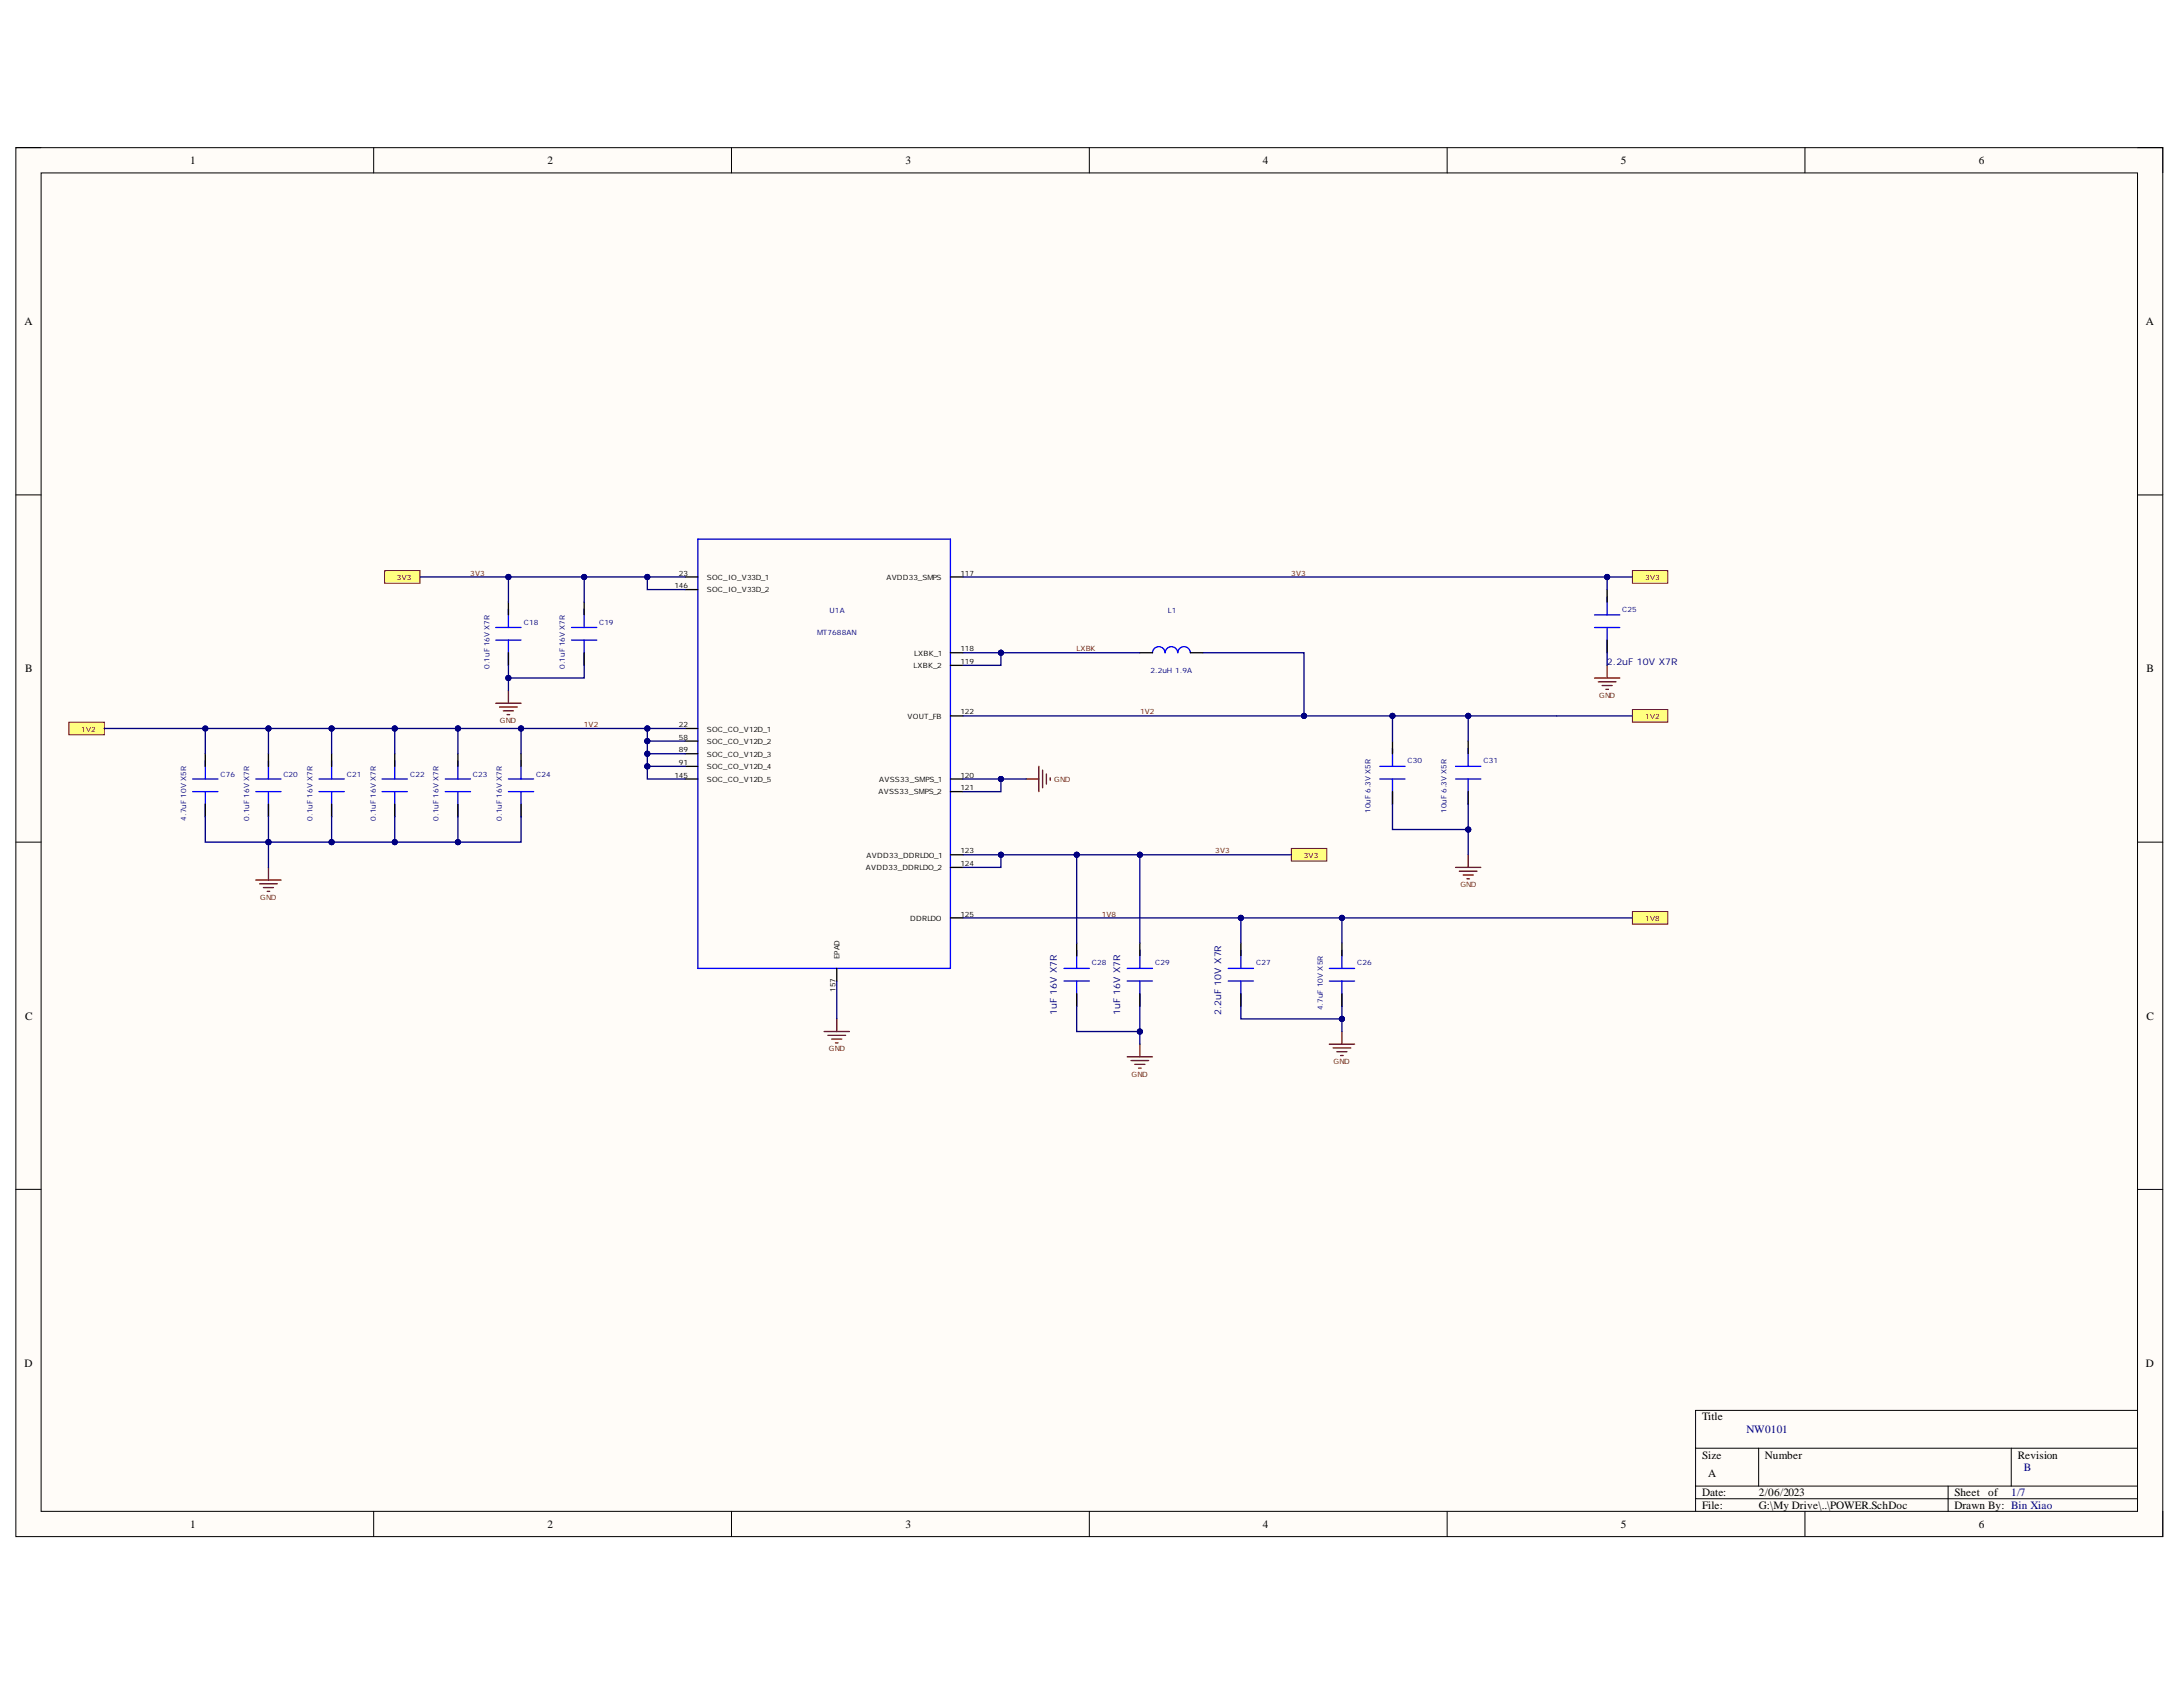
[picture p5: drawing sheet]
<svg xmlns="http://www.w3.org/2000/svg" width="279mm" height="216mm" viewBox="0 0 279 216" stroke-linecap="round" stroke-linejoin="round" font-family="sans-serif">
<defs><g id="words">
<g font-size="1.4">
<text x="24.3" y="21">1</text>
<text x="70.1" y="21">2</text>
<text x="115.9" y="21">3</text>
<text x="161.6" y="21">4</text>
<text x="207.5" y="21">5</text>
<text x="253.3" y="21">6</text>
<text x="3.1" y="41.7">A</text>
<text x="274.7" y="41.7">A</text>
<text x="3.2" y="86">B</text>
<text x="274.7" y="86">B</text>
<text x="3.2" y="130.5">C</text>
<text x="274.7" y="130.5">C</text>
<text x="3.1" y="174.9">D</text>
<text x="274.7" y="174.9">D</text>
<text x="217.8" y="181.8">Title</text>
<text x="217.8" y="186.7">Size</text>
<text x="217.8" y="191.5">Date:</text>
<text x="218.6" y="189">A</text>
<text x="225.1" y="191.5">2/06/2023</text>
<text x="225.9" y="186.7">Number</text>
<text x="250.1" y="191.5">Sheet</text>
<text x="254.5" y="191.5">of</text>
<text x="258.3" y="186.7">Revision</text>
<text x="24.3" y="195.6">1</text>
<text x="70.1" y="195.6">2</text>
<text x="115.9" y="195.6">3</text>
<text x="161.6" y="195.6">4</text>
<text x="207.5" y="195.6">5</text>
<text x="217.8" y="193.1">File:</text>
<text x="225.1" y="193.1">G:\My Drive\..\POWER.SchDoc</text>
<text x="250.1" y="193.1">Drawn By: Bin Xiao</text>
<text x="253.3" y="195.6">6</text>
</g>
<g font-size="1.4" fill="#000080">
<text x="223.5" y="183.4">NW0101</text>
<text x="257.4" y="191.5">1/7</text>
<text x="259" y="188.3">B</text>
</g>
<g font-size="1.2" fill="#000080">
<text x="205.7" y="85.1">2.2uF 10V X7R</text>
<text x="135.3" y="129.9" transform="rotate(-90 135.3 129.9)">1uF 16V X7R</text>
<text x="143.4" y="129.9" transform="rotate(-90 143.4 129.9)">1uF 16V X7R</text>
<text x="156.3" y="129.9" transform="rotate(-90 156.3 129.9)">2.2uF 10V X7R</text>
</g>
<g font-size=".9" fill="#800000">
<text x="50.8" y="74.2">3V3</text>
<text x="60.2" y="73.7">3V3</text>
<text x="165.3" y="73.7">3V3</text>
<text x="210.6" y="74.2">3V3</text>
<text x="137.8" y="83.3">LXBK</text>
<text x="204.7" y="89.3">GND</text>
<text x="10.4" y="93.6">1V2</text>
<text x="64" y="92.5">GND</text>
<text x="74.7" y="93">1V2</text>
<text x="145.9" y="91.4">1V2</text>
<text x="210.6" y="92">1V2</text>
<text x="134.9" y="100.1">GND</text>
<text x="155.5" y="109.2">3V3</text>
<text x="166.9" y="109.8">3V3</text>
<text x="186.9" y="113.6">GND</text>
<text x="33.3" y="115.2">GND</text>
<text x="141" y="117.3">1V8</text>
<text x="210.6" y="117.9">1V8</text>
<text x="106.1" y="134.5">GND</text>
<text x="144.8" y="137.8">GND</text>
<text x="170.7" y="136.2">GND</text>
</g>
<g font-size=".9">
<text x="86.3" y="75.3">146</text>
<text x="86.9" y="73.7">23</text>
<text x="90.5" y="74.2">SOC_IO_V33D_1</text>
<text x="90.5" y="75.8">SOC_IO_V33D_2</text>
<text x="113.4" y="74.2">AVDD33_SMPS</text>
<text x="122.9" y="73.7">117</text>
<text x="117" y="83.9">LXBK_1</text>
<text x="122.9" y="83.3">118</text>
<text x="116.9" y="85.5">LXBK_2</text>
<text x="122.9" y="84.9">119</text>
<text x="86.9" y="93">22</text>
<text x="86.9" y="94.6">58</text>
<text x="90.5" y="93.6">SOC_CO_V12D_1</text>
<text x="90.5" y="95.2">SOC_CO_V12D_2</text>
<text x="116.2" y="92">VOUT_FB</text>
<text x="122.9" y="91.4">122</text>
<text x="86.3" y="99.5">145</text>
<text x="86.9" y="96.3">89</text>
<text x="86.9" y="97.9">91</text>
<text x="90.5" y="96.8">SOC_CO_V12D_3</text>
<text x="90.5" y="98.4">SOC_CO_V12D_4</text>
<text x="90.5" y="100.1">SOC_CO_V12D_5</text>
<text x="112.4" y="101.7">AVSS33_SMPS_2</text>
<text x="112.5" y="100.1">AVSS33_SMPS_1</text>
<text x="122.9" y="99.5">120</text>
<text x="122.9" y="101.2">121</text>
<text x="110.8" y="111.4">AVDD33_DDRLDO_2</text>
<text x="110.9" y="109.8">AVDD33_DDRLDO_1</text>
<text x="122.9" y="109.2">123</text>
<text x="122.9" y="110.8">124</text>
<text x="116.5" y="117.9">DDRLDO</text>
<text x="122.9" y="117.3">125</text>
<text x="107.4" y="122.8" transform="rotate(-90 107.4 122.8)">EPAD</text>
<text x="106.9" y="126.9" transform="rotate(-90 106.9 126.9)">157</text>
</g>
<g font-size=".9" fill="#000080">
<text x="67" y="79.9">C18</text>
<text x="76.7" y="79.9">C19</text>
<text x="104.6" y="81.2">MT7688AN</text>
<text x="106.2" y="78.5">U1A</text>
<text x="149.5" y="78.5">L1</text>
<text x="207.6" y="78.3">C25</text>
<text x="62.6" y="85.6" transform="rotate(-90 62.6 85.6)">0.1uF 16V X7R</text>
<text x="72.3" y="85.6" transform="rotate(-90 72.3 85.6)">0.1uF 16V X7R</text>
<text x="147.3" y="86.1">2.2uH 1.9A</text>
<text x="28.2" y="99.4">C76</text>
<text x="36.3" y="99.4">C20</text>
<text x="44.4" y="99.4">C21</text>
<text x="52.5" y="99.4">C22</text>
<text x="60.5" y="99.4">C23</text>
<text x="68.6" y="99.4">C24</text>
<text x="180.1" y="97.7">C30</text>
<text x="189.9" y="97.7">C31</text>
<text x="23.8" y="105" transform="rotate(-90 23.8 105)">4.7uF 10V X5R</text>
<text x="31.9" y="105" transform="rotate(-90 31.9 105)">0.1uF 16V X7R</text>
<text x="40" y="105" transform="rotate(-90 40 105)">0.1uF 16V X7R</text>
<text x="48.1" y="105" transform="rotate(-90 48.1 105)">0.1uF 16V X7R</text>
<text x="56.1" y="105" transform="rotate(-90 56.1 105)">0.1uF 16V X7R</text>
<text x="64.2" y="105" transform="rotate(-90 64.2 105)">0.1uF 16V X7R</text>
<text x="175.4" y="104" transform="rotate(-90 175.4 104)">10uF 6.3V X5R</text>
<text x="185.1" y="104" transform="rotate(-90 185.1 104)">10uF 6.3V X5R</text>
<text x="139.7" y="123.5">C28</text>
<text x="147.9" y="123.5">C29</text>
<text x="160.8" y="123.5">C27</text>
<text x="173.7" y="123.5">C26</text>
<text x="169.3" y="129.3" transform="rotate(-90 169.3 129.3)">4.7uF 10V X5R</text>
</g>
</g></defs>
<path d="M2 18.9h274.8v177.8h-274.8z" fill-rule="evenodd" fill="#fffcf8"/>
<path d="M2 18.9h274.8v177.8h-274.8z" fill="none" stroke="#000" stroke-width=".13"/>
<path d="M5.3 22.1h268.3v171.3h-268.3z" fill-rule="evenodd" fill="#fffcf8"/>
<g fill="none" stroke="#000" stroke-width=".13">
<path d="M2 18.9h3.3M47.8 18.9v3.2M93.6 18.9v3.2M139.4 18.9v3.2M185.2 18.9v3.2M231 18.9v3.2M273.6 18.9h3.2v3.2M5.3 22.1h268.3v171.3h-268.3zM2 63.3h3.3M273.6 63.3h3.2M2 107.8h3.3M273.6 107.8h3.2"/>
<path d="M2 152.2h3.3M273.6 152.2h3.2M47.8 193.4v3.3M93.6 193.4v3.3M139.4 193.4v3.3M185.2 193.4v3.3M217 185.3h56.6M217 190.2h56.6M217 191.8h56.6M225.1 185.3v4.9M231 193.4v3.3M249.3 190.2v3.2"/>
<path d="M257.4 185.3v4.9M273.6 180.5h-56.6v12.9M276.8 193.4v3.3"/>
</g>
<g fill="none" stroke="#00f" stroke-width=".17">
<path d="M65.1 78v2.3M74.8 78v2.3M89.3 69h32.3v54.9h-32.3zM204.1 78.7h3.2M205.7 76.4v2.3M32.7 99.7h3.3M34.4 97.4v2.3M40.8 99.7h3.3M42.4 97.4v2.3M48.9 99.7h3.2M50.5 97.4v2.3M57 99.7h3.2"/>
<path d="M58.6 97.4v2.3M63.5 80.3h3.2M63.5 81.9h3.2M65.1 81.9v3.3M65.1 99.7h3.2M66.7 97.4v2.3M73.1 80.3h3.3M73.1 81.9h3.3M74.8 81.9v3.3M147.5 83.5a.81 .81 0 0 1 .8-.7 .81 .81 0 0 1 .8 .7 .81 .81 0 0 1 .8-.7 .81 .81 0 0 1 .8 .7 .81 .81 0 0 1 .8-.7 .81 .81 0 0 1 .9 .7M176.6 99.7h3.2M176.6 98.1h3.2"/>
<path d="M178.2 95.8v2.3M178.2 99.7v3.2M186.3 99.7h3.2M186.3 98.1h3.2M187.9 95.8v2.3M187.9 99.7v3.2M204.1 80.3h3.2M205.7 80.3v3.2M32.7 101.3h3.3M34.4 101.3v3.2M40.8 101.3h3.3M42.4 101.3v3.2"/>
<path d="M48.9 101.3h3.2M50.5 101.3v3.2M57 101.3h3.2M58.6 101.3v3.2M65.1 101.3h3.2M66.7 101.3v3.2M136.2 123.9h3.2M136.2 125.6h3.2M137.8 121.6v2.3M137.8 125.6v3.2M144.3 123.9h3.2M144.3 125.6h3.2"/>
<path d="M145.9 121.6v2.3M145.9 125.6v3.2M157.2 123.9h3.2M157.2 125.6h3.2M158.8 121.6v2.3M158.8 125.6v3.2M170.1 123.9h3.3M170.1 125.6h3.3M171.8 121.6v2.3M171.8 125.6v3.2"/>
</g>
<g fill="none" stroke="#000" stroke-width=".17">
<path d="M65.1 77.1v1.6M74.8 77.1v1.6M87.7 73.8h1.6M87.7 75.5h1.6M121.6 73.8h1.7M205.7 75.5v1.6M34.4 96.5v1.6M42.4 96.5v1.6M50.5 96.5v1.6M58.6 96.5v1.6M65.1 83.5v1.7M66.7 96.5v1.6"/>
<path d="M74.8 83.5v1.7M87.7 93.2h1.6M87.7 94.8h1.6M87.7 96.5h1.6M87.7 98.1h1.6M87.7 99.7h1.6M121.6 83.5h1.7M121.6 85.2h1.7M121.6 99.7h1.7M121.6 91.6h1.7M145.9 83.5h1.6M152.4 83.5h1.6"/>
<path d="M178.2 94.8v1.7M187.9 94.8v1.7M205.7 81.9v1.6M34.4 102.9v1.6M42.4 102.9v1.6M50.5 102.9v1.6M58.6 102.9v1.6M66.7 102.9v1.6M121.6 101.3h1.7M121.6 109.4h1.7M121.6 111h1.7M121.6 117.5h1.7"/>
<path d="M178.2 101.3v1.6M187.9 101.3v1.6M107.1 123.9v1.7M137.8 120.7v1.6M137.8 127.2v1.6M145.9 120.7v1.6M145.9 127.2v1.6M158.8 120.7v1.6M158.8 127.2v1.6M171.8 120.7v1.6M171.8 127.2v1.6"/>
</g>
<path d="M63.5 90h3.2M63.9 90.5h2.3M64.4 91h1.3M64.9 91.5h.3M65.1 88.4v1.6" fill="none" stroke="#800000" stroke-width=".17"/>
<path d="M49.2 73h4.6v1.6h-4.6z" fill-rule="evenodd" fill="#ffff80"/>
<path d="M49.2 73h4.6v1.6h-4.6z" fill="none" stroke="#800000" stroke-width=".13"/>
<path d="M8.8 92.4h4.5v1.6h-4.5z" fill-rule="evenodd" fill="#ffff80"/>
<path d="M8.8 92.4h4.5v1.6h-4.5z" fill="none" stroke="#800000" stroke-width=".13"/>
<path d="M131.3 99.7h1.7M133 98.1v3.2M133.4 98.6v2.2M133.9 99v1.3M134.4 99.5v.4M32.7 112.6h3.3M33.2 113.1h2.3M33.7 113.6h1.3M34.2 114.1h.3M34.4 111v1.6" fill="none" stroke="#800000" stroke-width=".17"/>
<path d="M208.9 73h4.6v1.6h-4.6z" fill-rule="evenodd" fill="#ffff80"/>
<path d="M208.9 73h4.6v1.6h-4.6z" fill="none" stroke="#800000" stroke-width=".13"/>
<path d="M204.1 86.8h3.2M204.6 87.3h2.2M205.1 87.7h1.2M205.5 88.2h.4M205.7 85.2v1.6" fill="none" stroke="#800000" stroke-width=".17"/>
<path d="M208.9 116.7h4.6v1.6h-4.6z" fill-rule="evenodd" fill="#ffff80"/>
<path d="M208.9 116.7h4.6v1.6h-4.6z" fill="none" stroke="#800000" stroke-width=".13"/>
<path d="M170.1 133.6h3.3M170.6 134.1h2.3M171.1 134.6h1.3M171.6 135.1h.3M171.8 132v1.6" fill="none" stroke="#800000" stroke-width=".17"/>
<path d="M165.3 108.6h4.5v1.6h-4.5z" fill-rule="evenodd" fill="#ffff80"/>
<path d="M165.3 108.6h4.5v1.6h-4.5z" fill="none" stroke="#800000" stroke-width=".13"/>
<g fill="none" stroke="#800000" stroke-width=".17">
<path d="M186.3 111h3.2M186.8 111.5h2.2M187.3 112h1.3M187.8 112.5h.3M187.9 109.4v1.6M105.5 132h3.2M106 132.5h2.2M106.4 133h1.3M106.9 133.5h.4M107.1 130.4v1.6M144.3 135.2h3.2M144.8 135.7h2.2"/>
<path d="M145.2 136.2h1.3M145.7 136.7h.4M145.9 133.6v1.6"/>
</g>
<path d="M208.9 90.8h4.6v1.6h-4.6z" fill-rule="evenodd" fill="#ffff80"/>
<path d="M208.9 90.8h4.6v1.6h-4.6z" fill="none" stroke="#800000" stroke-width=".13"/>
<path d="M65.1 85.2v1.6" fill="none" stroke="#000080" stroke-width=".17"/>
<circle cx="65.1" cy="86.8" r=".32" fill="#000080"/>
<circle cx="65.1" cy="86.8" r=".32" fill="none" stroke="#000080" stroke-width=".13"/>
<path d="M74.8 85.2v1.6h-9.7" fill="none" stroke="#000080" stroke-width=".17"/>
<circle cx="65.1" cy="86.8" r=".32" fill="#000080"/>
<circle cx="65.1" cy="86.8" r=".32" fill="none" stroke="#000080" stroke-width=".13"/>
<path d="M65.1 86.8v1.6" fill="none" stroke="#000080" stroke-width=".17"/>
<circle cx="65.1" cy="86.8" r=".32" fill="#000080"/>
<circle cx="65.1" cy="86.8" r=".32" fill="none" stroke="#000080" stroke-width=".13"/>
<path d="M34.4 104.5v3.3" fill="none" stroke="#000080" stroke-width=".17"/>
<circle cx="34.4" cy="107.8" r=".32" fill="#000080"/>
<circle cx="34.4" cy="107.8" r=".32" fill="none" stroke="#000080" stroke-width=".13"/>
<path d="M42.4 104.5v3.3" fill="none" stroke="#000080" stroke-width=".17"/>
<circle cx="42.4" cy="107.8" r=".32" fill="#000080"/>
<circle cx="42.4" cy="107.8" r=".32" fill="none" stroke="#000080" stroke-width=".13"/>
<path d="M42.4 107.8h8.1" fill="none" stroke="#000080" stroke-width=".17"/>
<circle cx="42.4" cy="107.8" r=".32" fill="#000080"/>
<circle cx="42.4" cy="107.8" r=".32" fill="none" stroke="#000080" stroke-width=".13"/>
<circle cx="50.5" cy="107.8" r=".32" fill="#000080"/>
<circle cx="50.5" cy="107.8" r=".32" fill="none" stroke="#000080" stroke-width=".13"/>
<path d="M50.5 104.5v3.3" fill="none" stroke="#000080" stroke-width=".17"/>
<circle cx="50.5" cy="107.8" r=".32" fill="#000080"/>
<circle cx="50.5" cy="107.8" r=".32" fill="none" stroke="#000080" stroke-width=".13"/>
<path d="M50.5 107.8h8.1" fill="none" stroke="#000080" stroke-width=".17"/>
<circle cx="50.5" cy="107.8" r=".32" fill="#000080"/>
<circle cx="50.5" cy="107.8" r=".32" fill="none" stroke="#000080" stroke-width=".13"/>
<circle cx="58.6" cy="107.8" r=".32" fill="#000080"/>
<circle cx="58.6" cy="107.8" r=".32" fill="none" stroke="#000080" stroke-width=".13"/>
<path d="M58.6 104.5v3.3" fill="none" stroke="#000080" stroke-width=".17"/>
<circle cx="58.6" cy="107.8" r=".32" fill="#000080"/>
<circle cx="58.6" cy="107.8" r=".32" fill="none" stroke="#000080" stroke-width=".13"/>
<path d="M66.7 104.5v3.3h-8.1" fill="none" stroke="#000080" stroke-width=".17"/>
<circle cx="58.6" cy="107.8" r=".32" fill="#000080"/>
<circle cx="58.6" cy="107.8" r=".32" fill="none" stroke="#000080" stroke-width=".13"/>
<path d="M34.4 107.8h8" fill="none" stroke="#000080" stroke-width=".17"/>
<circle cx="34.4" cy="107.8" r=".32" fill="#000080"/>
<circle cx="34.4" cy="107.8" r=".32" fill="none" stroke="#000080" stroke-width=".13"/>
<circle cx="42.4" cy="107.8" r=".32" fill="#000080"/>
<circle cx="42.4" cy="107.8" r=".32" fill="none" stroke="#000080" stroke-width=".13"/>
<path d="M34.4 107.8v3.2" fill="none" stroke="#000080" stroke-width=".17"/>
<circle cx="34.4" cy="107.8" r=".32" fill="#000080"/>
<circle cx="34.4" cy="107.8" r=".32" fill="none" stroke="#000080" stroke-width=".13"/>
<path d="M123.3 99.7h4.8" fill="none" stroke="#000080" stroke-width=".17"/>
<circle cx="128.1" cy="99.7" r=".32" fill="#000080"/>
<circle cx="128.1" cy="99.7" r=".32" fill="none" stroke="#000080" stroke-width=".13"/>
<path d="M128.1 99.7v1.6h-4.8" fill="none" stroke="#000080" stroke-width=".17"/>
<circle cx="128.1" cy="99.7" r=".32" fill="#000080"/>
<circle cx="128.1" cy="99.7" r=".32" fill="none" stroke="#000080" stroke-width=".13"/>
<path d="M128.1 99.7h3.2" fill="none" stroke="#000080" stroke-width=".17"/>
<circle cx="128.1" cy="99.7" r=".32" fill="#000080"/>
<circle cx="128.1" cy="99.7" r=".32" fill="none" stroke="#000080" stroke-width=".13"/>
<path d="M205.7 83.5v1.7M171.8 128.8v1.6" fill="none" stroke="#000080" stroke-width=".17"/>
<circle cx="171.8" cy="130.4" r=".32" fill="#000080"/>
<circle cx="171.8" cy="130.4" r=".32" fill="none" stroke="#000080" stroke-width=".13"/>
<path d="M158.8 128.8v1.6h13" fill="none" stroke="#000080" stroke-width=".17"/>
<circle cx="171.8" cy="130.4" r=".32" fill="#000080"/>
<circle cx="171.8" cy="130.4" r=".32" fill="none" stroke="#000080" stroke-width=".13"/>
<path d="M171.8 130.4v1.6" fill="none" stroke="#000080" stroke-width=".17"/>
<circle cx="171.8" cy="130.4" r=".32" fill="#000080"/>
<circle cx="171.8" cy="130.4" r=".32" fill="none" stroke="#000080" stroke-width=".13"/>
<path d="M137.8 128.8v3.2h8.1" fill="none" stroke="#000080" stroke-width=".17"/>
<circle cx="145.9" cy="132" r=".32" fill="#000080"/>
<circle cx="145.9" cy="132" r=".32" fill="none" stroke="#000080" stroke-width=".13"/>
<path d="M145.9 128.8v3.2" fill="none" stroke="#000080" stroke-width=".17"/>
<circle cx="145.9" cy="132" r=".32" fill="#000080"/>
<circle cx="145.9" cy="132" r=".32" fill="none" stroke="#000080" stroke-width=".13"/>
<path d="M145.9 132v1.6" fill="none" stroke="#000080" stroke-width=".17"/>
<circle cx="145.9" cy="132" r=".32" fill="#000080"/>
<circle cx="145.9" cy="132" r=".32" fill="none" stroke="#000080" stroke-width=".13"/>
<path d="M178.2 102.9v3.3h9.7M107.1 125.6v4.8" fill="none" stroke="#000080" stroke-width=".17"/>
<circle cx="187.9" cy="106.2" r=".32" fill="#000080"/>
<circle cx="187.9" cy="106.2" r=".32" fill="none" stroke="#000080" stroke-width=".13"/>
<path d="M187.9 102.9v3.3" fill="none" stroke="#000080" stroke-width=".17"/>
<circle cx="187.9" cy="106.2" r=".32" fill="#000080"/>
<circle cx="187.9" cy="106.2" r=".32" fill="none" stroke="#000080" stroke-width=".13"/>
<path d="M187.9 106.2v3.2" fill="none" stroke="#000080" stroke-width=".17"/>
<circle cx="187.9" cy="106.2" r=".32" fill="#000080"/>
<circle cx="187.9" cy="106.2" r=".32" fill="none" stroke="#000080" stroke-width=".13"/>
<path d="M82.9 73.8h4.8" fill="none" stroke="#000080" stroke-width=".17"/>
<circle cx="82.9" cy="73.8" r=".32" fill="#000080"/>
<circle cx="82.9" cy="73.8" r=".32" fill="none" stroke="#000080" stroke-width=".13"/>
<path d="M74.8 73.8v3.3" fill="none" stroke="#000080" stroke-width=".17"/>
<circle cx="74.8" cy="73.8" r=".32" fill="#000080"/>
<circle cx="74.8" cy="73.8" r=".32" fill="none" stroke="#000080" stroke-width=".13"/>
<path d="M65.1 73.8h9.7" fill="none" stroke="#000080" stroke-width=".17"/>
<circle cx="65.1" cy="73.8" r=".32" fill="#000080"/>
<circle cx="65.1" cy="73.8" r=".32" fill="none" stroke="#000080" stroke-width=".13"/>
<circle cx="74.8" cy="73.8" r=".32" fill="#000080"/>
<circle cx="74.8" cy="73.8" r=".32" fill="none" stroke="#000080" stroke-width=".13"/>
<path d="M65.1 73.8v3.3" fill="none" stroke="#000080" stroke-width=".17"/>
<circle cx="65.1" cy="73.8" r=".32" fill="#000080"/>
<circle cx="65.1" cy="73.8" r=".32" fill="none" stroke="#000080" stroke-width=".13"/>
<path d="M53.8 73.8h11.3" fill="none" stroke="#000080" stroke-width=".17"/>
<circle cx="65.1" cy="73.8" r=".32" fill="#000080"/>
<circle cx="65.1" cy="73.8" r=".32" fill="none" stroke="#000080" stroke-width=".13"/>
<path d="M123.3 73.8h82.4" fill="none" stroke="#000080" stroke-width=".17"/>
<circle cx="205.7" cy="73.8" r=".33" fill="#000080"/>
<circle cx="205.7" cy="73.8" r=".33" fill="none" stroke="#000080" stroke-width=".13"/>
<path d="M205.7 73.8v1.7" fill="none" stroke="#000080" stroke-width=".17"/>
<circle cx="205.7" cy="73.8" r=".33" fill="#000080"/>
<circle cx="205.7" cy="73.8" r=".33" fill="none" stroke="#000080" stroke-width=".13"/>
<path d="M205.7 73.8h3.2" fill="none" stroke="#000080" stroke-width=".17"/>
<circle cx="205.7" cy="73.8" r=".33" fill="#000080"/>
<circle cx="205.7" cy="73.8" r=".33" fill="none" stroke="#000080" stroke-width=".13"/>
<path d="M123.3 109.4h4.8" fill="none" stroke="#000080" stroke-width=".17"/>
<circle cx="128.1" cy="109.4" r=".32" fill="#000080"/>
<circle cx="128.1" cy="109.4" r=".32" fill="none" stroke="#000080" stroke-width=".13"/>
<path d="M128.1 109.4v1.6h-4.8" fill="none" stroke="#000080" stroke-width=".17"/>
<circle cx="128.1" cy="109.4" r=".32" fill="#000080"/>
<circle cx="128.1" cy="109.4" r=".32" fill="none" stroke="#000080" stroke-width=".13"/>
<path d="M128.1 109.4h9.7" fill="none" stroke="#000080" stroke-width=".17"/>
<circle cx="128.1" cy="109.4" r=".32" fill="#000080"/>
<circle cx="128.1" cy="109.4" r=".32" fill="none" stroke="#000080" stroke-width=".13"/>
<circle cx="137.8" cy="109.4" r=".32" fill="#000080"/>
<circle cx="137.8" cy="109.4" r=".32" fill="none" stroke="#000080" stroke-width=".13"/>
<path d="M137.8 109.4v11.3" fill="none" stroke="#000080" stroke-width=".17"/>
<circle cx="137.8" cy="109.4" r=".32" fill="#000080"/>
<circle cx="137.8" cy="109.4" r=".32" fill="none" stroke="#000080" stroke-width=".13"/>
<path d="M137.8 109.4h8.1" fill="none" stroke="#000080" stroke-width=".17"/>
<circle cx="137.8" cy="109.4" r=".32" fill="#000080"/>
<circle cx="137.8" cy="109.4" r=".32" fill="none" stroke="#000080" stroke-width=".13"/>
<circle cx="145.9" cy="109.4" r=".32" fill="#000080"/>
<circle cx="145.9" cy="109.4" r=".32" fill="none" stroke="#000080" stroke-width=".13"/>
<path d="M145.9 109.4v11.3" fill="none" stroke="#000080" stroke-width=".17"/>
<circle cx="145.9" cy="109.4" r=".32" fill="#000080"/>
<circle cx="145.9" cy="109.4" r=".32" fill="none" stroke="#000080" stroke-width=".13"/>
<path d="M145.9 109.4h19.4" fill="none" stroke="#000080" stroke-width=".17"/>
<circle cx="145.9" cy="109.4" r=".32" fill="#000080"/>
<circle cx="145.9" cy="109.4" r=".32" fill="none" stroke="#000080" stroke-width=".13"/>
<path d="M82.9 73.8v1.7h4.8" fill="none" stroke="#000080" stroke-width=".17"/>
<circle cx="82.9" cy="73.8" r=".32" fill="#000080"/>
<circle cx="82.9" cy="73.8" r=".32" fill="none" stroke="#000080" stroke-width=".13"/>
<path d="M74.8 73.8h8.1" fill="none" stroke="#000080" stroke-width=".17"/>
<circle cx="82.9" cy="73.8" r=".32" fill="#000080"/>
<circle cx="82.9" cy="73.8" r=".32" fill="none" stroke="#000080" stroke-width=".13"/>
<circle cx="74.8" cy="73.8" r=".32" fill="#000080"/>
<circle cx="74.8" cy="73.8" r=".32" fill="none" stroke="#000080" stroke-width=".13"/>
<path d="M123.3 117.5h35.5" fill="none" stroke="#000080" stroke-width=".17"/>
<circle cx="158.8" cy="117.5" r=".32" fill="#000080"/>
<circle cx="158.8" cy="117.5" r=".32" fill="none" stroke="#000080" stroke-width=".13"/>
<path d="M158.8 117.5v3.2" fill="none" stroke="#000080" stroke-width=".17"/>
<circle cx="158.8" cy="117.5" r=".32" fill="#000080"/>
<circle cx="158.8" cy="117.5" r=".32" fill="none" stroke="#000080" stroke-width=".13"/>
<path d="M158.8 117.5h13" fill="none" stroke="#000080" stroke-width=".17"/>
<circle cx="158.8" cy="117.5" r=".32" fill="#000080"/>
<circle cx="158.8" cy="117.5" r=".32" fill="none" stroke="#000080" stroke-width=".13"/>
<circle cx="171.8" cy="117.5" r=".32" fill="#000080"/>
<circle cx="171.8" cy="117.5" r=".32" fill="none" stroke="#000080" stroke-width=".13"/>
<path d="M171.8 117.5v3.2" fill="none" stroke="#000080" stroke-width=".17"/>
<circle cx="171.8" cy="117.5" r=".32" fill="#000080"/>
<circle cx="171.8" cy="117.5" r=".32" fill="none" stroke="#000080" stroke-width=".13"/>
<path d="M82.9 93.2h4.8" fill="none" stroke="#000080" stroke-width=".17"/>
<circle cx="82.9" cy="93.2" r=".32" fill="#000080"/>
<circle cx="82.9" cy="93.2" r=".32" fill="none" stroke="#000080" stroke-width=".13"/>
<path d="M34.4 93.2v3.3" fill="none" stroke="#000080" stroke-width=".17"/>
<circle cx="34.4" cy="93.2" r=".32" fill="#000080"/>
<circle cx="34.4" cy="93.2" r=".32" fill="none" stroke="#000080" stroke-width=".13"/>
<path d="M13.3 93.2h21.1" fill="none" stroke="#000080" stroke-width=".17"/>
<circle cx="34.4" cy="93.2" r=".32" fill="#000080"/>
<circle cx="34.4" cy="93.2" r=".32" fill="none" stroke="#000080" stroke-width=".13"/>
<circle cx="26.3" cy="93.2" r=".32" fill="#000080"/>
<circle cx="26.3" cy="93.2" r=".32" fill="none" stroke="#000080" stroke-width=".13"/>
<path d="M42.4 93.2v3.3" fill="none" stroke="#000080" stroke-width=".17"/>
<circle cx="42.4" cy="93.2" r=".32" fill="#000080"/>
<circle cx="42.4" cy="93.2" r=".32" fill="none" stroke="#000080" stroke-width=".13"/>
<path d="M34.4 93.2h8" fill="none" stroke="#000080" stroke-width=".17"/>
<circle cx="42.4" cy="93.2" r=".32" fill="#000080"/>
<circle cx="42.4" cy="93.2" r=".32" fill="none" stroke="#000080" stroke-width=".13"/>
<circle cx="34.4" cy="93.2" r=".32" fill="#000080"/>
<circle cx="34.4" cy="93.2" r=".32" fill="none" stroke="#000080" stroke-width=".13"/>
<path d="M50.5 93.2v3.3" fill="none" stroke="#000080" stroke-width=".17"/>
<circle cx="50.5" cy="93.2" r=".32" fill="#000080"/>
<circle cx="50.5" cy="93.2" r=".32" fill="none" stroke="#000080" stroke-width=".13"/>
<path d="M42.4 93.2h8.1" fill="none" stroke="#000080" stroke-width=".17"/>
<circle cx="50.5" cy="93.2" r=".32" fill="#000080"/>
<circle cx="50.5" cy="93.2" r=".32" fill="none" stroke="#000080" stroke-width=".13"/>
<circle cx="42.4" cy="93.2" r=".32" fill="#000080"/>
<circle cx="42.4" cy="93.2" r=".32" fill="none" stroke="#000080" stroke-width=".13"/>
<path d="M58.6 93.2v3.3" fill="none" stroke="#000080" stroke-width=".17"/>
<circle cx="58.6" cy="93.2" r=".32" fill="#000080"/>
<circle cx="58.6" cy="93.2" r=".32" fill="none" stroke="#000080" stroke-width=".13"/>
<path d="M50.5 93.2h8.1" fill="none" stroke="#000080" stroke-width=".17"/>
<circle cx="58.6" cy="93.2" r=".32" fill="#000080"/>
<circle cx="58.6" cy="93.2" r=".32" fill="none" stroke="#000080" stroke-width=".13"/>
<circle cx="50.5" cy="93.2" r=".32" fill="#000080"/>
<circle cx="50.5" cy="93.2" r=".32" fill="none" stroke="#000080" stroke-width=".13"/>
<path d="M66.7 93.2v3.3" fill="none" stroke="#000080" stroke-width=".17"/>
<circle cx="66.7" cy="93.2" r=".32" fill="#000080"/>
<circle cx="66.7" cy="93.2" r=".32" fill="none" stroke="#000080" stroke-width=".13"/>
<path d="M58.6 93.2h8.1" fill="none" stroke="#000080" stroke-width=".17"/>
<circle cx="66.7" cy="93.2" r=".32" fill="#000080"/>
<circle cx="66.7" cy="93.2" r=".32" fill="none" stroke="#000080" stroke-width=".13"/>
<circle cx="58.6" cy="93.2" r=".32" fill="#000080"/>
<circle cx="58.6" cy="93.2" r=".32" fill="none" stroke="#000080" stroke-width=".13"/>
<path d="M123.3 91.6h43.6" fill="none" stroke="#000080" stroke-width=".17"/>
<circle cx="166.9" cy="91.6" r=".32" fill="#000080"/>
<circle cx="166.9" cy="91.6" r=".32" fill="none" stroke="#000080" stroke-width=".13"/>
<path d="M178.2 91.6v3.2" fill="none" stroke="#000080" stroke-width=".17"/>
<circle cx="178.2" cy="91.6" r=".32" fill="#000080"/>
<circle cx="178.2" cy="91.6" r=".32" fill="none" stroke="#000080" stroke-width=".13"/>
<path d="M178.2 91.6h9.7" fill="none" stroke="#000080" stroke-width=".17"/>
<circle cx="178.2" cy="91.6" r=".32" fill="#000080"/>
<circle cx="178.2" cy="91.6" r=".32" fill="none" stroke="#000080" stroke-width=".13"/>
<circle cx="187.9" cy="91.6" r=".32" fill="#000080"/>
<circle cx="187.9" cy="91.6" r=".32" fill="none" stroke="#000080" stroke-width=".13"/>
<path d="M154 83.5h12.9v8.1" fill="none" stroke="#000080" stroke-width=".17"/>
<circle cx="166.9" cy="91.6" r=".32" fill="#000080"/>
<circle cx="166.9" cy="91.6" r=".32" fill="none" stroke="#000080" stroke-width=".13"/>
<path d="M166.9 91.6h11.3" fill="none" stroke="#000080" stroke-width=".17"/>
<circle cx="166.9" cy="91.6" r=".32" fill="#000080"/>
<circle cx="166.9" cy="91.6" r=".32" fill="none" stroke="#000080" stroke-width=".13"/>
<circle cx="178.2" cy="91.6" r=".32" fill="#000080"/>
<circle cx="178.2" cy="91.6" r=".32" fill="none" stroke="#000080" stroke-width=".13"/>
<path d="M187.9 91.6v3.2" fill="none" stroke="#000080" stroke-width=".17"/>
<circle cx="187.9" cy="91.6" r=".32" fill="#000080"/>
<circle cx="187.9" cy="91.6" r=".32" fill="none" stroke="#000080" stroke-width=".13"/>
<path d="M187.9 91.6h21" fill="none" stroke="#000080" stroke-width=".17"/>
<circle cx="187.9" cy="91.6" r=".32" fill="#000080"/>
<circle cx="187.9" cy="91.6" r=".32" fill="none" stroke="#000080" stroke-width=".13"/>
<path d="M82.9 94.8h4.8" fill="none" stroke="#000080" stroke-width=".17"/>
<circle cx="82.9" cy="94.8" r=".32" fill="#000080"/>
<circle cx="82.9" cy="94.8" r=".32" fill="none" stroke="#000080" stroke-width=".13"/>
<path d="M66.7 93.2h16.2" fill="none" stroke="#000080" stroke-width=".17"/>
<circle cx="82.9" cy="93.2" r=".32" fill="#000080"/>
<circle cx="82.9" cy="93.2" r=".32" fill="none" stroke="#000080" stroke-width=".13"/>
<circle cx="66.7" cy="93.2" r=".32" fill="#000080"/>
<circle cx="66.7" cy="93.2" r=".32" fill="none" stroke="#000080" stroke-width=".13"/>
<path d="M82.9 96.5h4.8" fill="none" stroke="#000080" stroke-width=".17"/>
<circle cx="82.9" cy="96.5" r=".32" fill="#000080"/>
<circle cx="82.9" cy="96.5" r=".32" fill="none" stroke="#000080" stroke-width=".13"/>
<path d="M82.9 93.2v1.6" fill="none" stroke="#000080" stroke-width=".17"/>
<circle cx="82.9" cy="94.8" r=".32" fill="#000080"/>
<circle cx="82.9" cy="94.8" r=".32" fill="none" stroke="#000080" stroke-width=".13"/>
<circle cx="82.9" cy="93.2" r=".32" fill="#000080"/>
<circle cx="82.9" cy="93.2" r=".32" fill="none" stroke="#000080" stroke-width=".13"/>
<path d="M82.9 98.1h4.8" fill="none" stroke="#000080" stroke-width=".17"/>
<circle cx="82.9" cy="98.1" r=".32" fill="#000080"/>
<circle cx="82.9" cy="98.1" r=".32" fill="none" stroke="#000080" stroke-width=".13"/>
<path d="M82.9 94.8v1.7" fill="none" stroke="#000080" stroke-width=".17"/>
<circle cx="82.9" cy="96.5" r=".32" fill="#000080"/>
<circle cx="82.9" cy="96.5" r=".32" fill="none" stroke="#000080" stroke-width=".13"/>
<circle cx="82.9" cy="94.8" r=".32" fill="#000080"/>
<circle cx="82.9" cy="94.8" r=".32" fill="none" stroke="#000080" stroke-width=".13"/>
<path d="M82.9 98.1v1.6h4.8" fill="none" stroke="#000080" stroke-width=".17"/>
<circle cx="82.9" cy="98.1" r=".32" fill="#000080"/>
<circle cx="82.9" cy="98.1" r=".32" fill="none" stroke="#000080" stroke-width=".13"/>
<path d="M82.9 96.5v1.6" fill="none" stroke="#000080" stroke-width=".17"/>
<circle cx="82.9" cy="98.1" r=".32" fill="#000080"/>
<circle cx="82.9" cy="98.1" r=".32" fill="none" stroke="#000080" stroke-width=".13"/>
<circle cx="82.9" cy="96.5" r=".32" fill="#000080"/>
<circle cx="82.9" cy="96.5" r=".32" fill="none" stroke="#000080" stroke-width=".13"/>
<path d="M123.3 83.5h4.8" fill="none" stroke="#000080" stroke-width=".17"/>
<circle cx="128.1" cy="83.5" r=".32" fill="#000080"/>
<circle cx="128.1" cy="83.5" r=".32" fill="none" stroke="#000080" stroke-width=".13"/>
<path d="M128.1 83.5v1.7h-4.8" fill="none" stroke="#000080" stroke-width=".17"/>
<circle cx="128.1" cy="83.5" r=".32" fill="#000080"/>
<circle cx="128.1" cy="83.5" r=".32" fill="none" stroke="#000080" stroke-width=".13"/>
<path d="M128.1 83.5h17.8" fill="none" stroke="#000080" stroke-width=".17"/>
<circle cx="128.1" cy="83.5" r=".32" fill="#000080"/>
<circle cx="128.1" cy="83.5" r=".32" fill="none" stroke="#000080" stroke-width=".13"/>
<path d="M171.8 117.5h37.1" fill="none" stroke="#000080" stroke-width=".17"/>
<circle cx="171.8" cy="117.5" r=".32" fill="#000080"/>
<circle cx="171.8" cy="117.5" r=".32" fill="none" stroke="#000080" stroke-width=".13"/>
<path d="M24.7 99.7h3.2M26.3 97.4v2.3M24.7 101.3h3.2M26.3 101.3v3.2" fill="none" stroke="#00f" stroke-width=".17"/>
<path d="M26.3 96.5v1.6M26.3 102.9v1.6" fill="none" stroke="#000" stroke-width=".17"/>
<path d="M26.3 93.2v3.3" fill="none" stroke="#000080" stroke-width=".17"/>
<circle cx="26.3" cy="93.2" r=".32" fill="#000080"/>
<circle cx="26.3" cy="93.2" r=".32" fill="none" stroke="#000080" stroke-width=".13"/>
<path d="M26.3 104.5v3.3h8.1" fill="none" stroke="#000080" stroke-width=".17"/>
<circle cx="34.4" cy="107.8" r=".32" fill="#000080"/>
<circle cx="34.4" cy="107.8" r=".32" fill="none" stroke="#000080" stroke-width=".13"/>
<use href="#words"/>
</svg>
